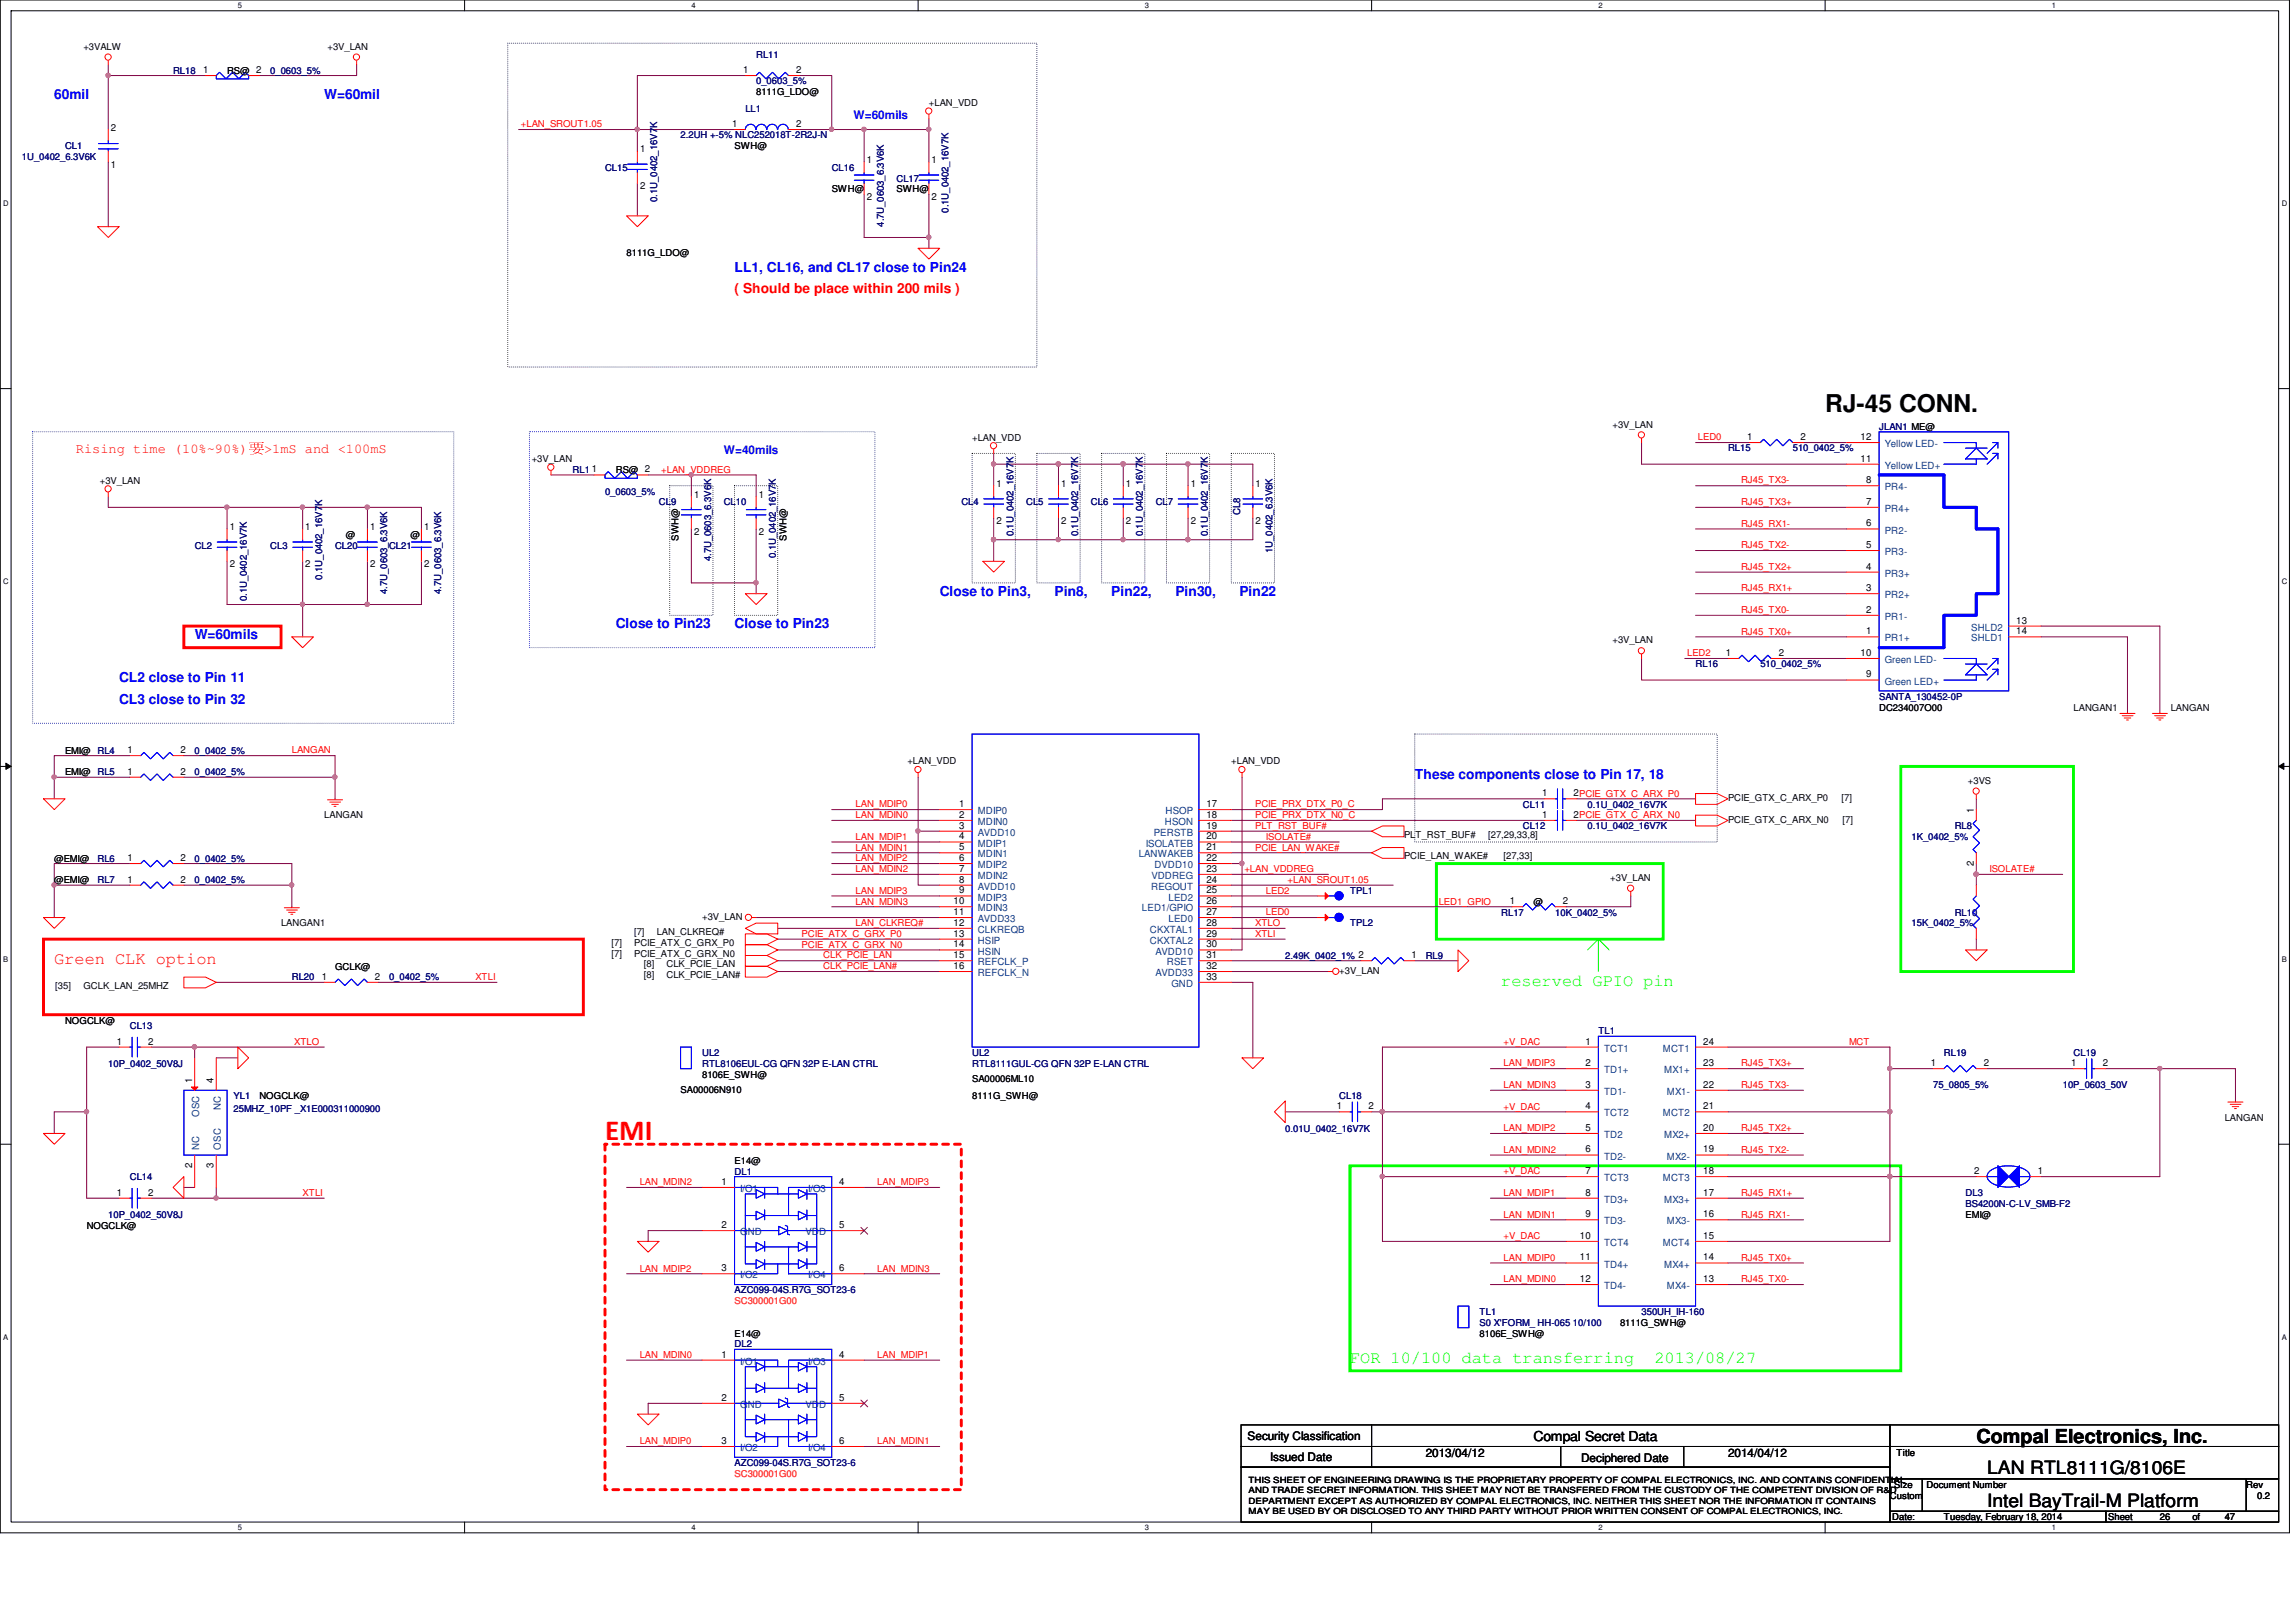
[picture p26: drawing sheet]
<svg xmlns="http://www.w3.org/2000/svg" width="297mm" height="210mm" viewBox="0 0 297 210" stroke-linecap="round" stroke-linejoin="round" font-family="sans-serif">
<defs><g id="words">
<text font-size="3.8" fill="#f00" x="78.3" y="147.5">EMI</text>
<text font-size="3.2" x="236.1" y="53.3">RJ-45 CONN.</text>
<text font-size="2.5" x="255.7" y="186.7">Compal Electronics, Inc.</text>
<g font-size="2.4">
<text x="257.1" y="190.8">LAN RTL8111G/8106E</text>
<text x="257.1" y="195">Intel BayTrail-M Platform</text>
</g>
<text font-size="2.2" fill="#f00" x="7" y="124.8">Green CLK option</text>
<g font-size="2.2" fill="#0f0">
<text x="194.2" y="127.6">reserved GPIO pin</text>
<text x="174.7" y="176.4">FOR 10/100 data transferring</text>
<text x="214" y="176.4">2013/08/27</text>
</g>
<g font-size="1.8" fill="#00f">
<text x="7" y="12.8">60mil</text>
<text x="41.9" y="12.8">W=60mil</text>
<text x="95" y="35.2">LL1, CL16, and CL17 close to Pin24</text>
<text x="121.6" y="77.1">Close to Pin3,</text>
<text x="136.4" y="77.1">Pin8,</text>
<text x="143.8" y="77.1">Pin22,</text>
<text x="152.1" y="77.1">Pin30,</text>
<text x="160.4" y="77.1">Pin22</text>
<text x="25.2" y="82.7">W=60mils</text>
<text x="79.7" y="81.3">Close to Pin23</text>
<text x="95" y="81.3">Close to Pin23</text>
<text x="15.4" y="88.3">CL2 close to Pin 11</text>
<text x="15.4" y="91.1">CL3 close to Pin 32</text>
<text x="183" y="100.8">These components close to Pin 17, 18</text>
</g>
<g font-size="1.8" fill="#f00">
<text x="95" y="38">( Should be place within 200 mils )</text>
<text x="9.8" y="58.7">Rising time (10%~90%)要&gt;1mS and &lt;100mS</text>
</g>
<text font-size="1.8" x="198.4" y="186.4">Compal Secret Data</text>
<g font-size="1.5" fill="#00f">
<text x="110.4" y="15.4">W=60mils</text>
<text x="93.6" y="58.7">W=40mils</text>
</g>
<g font-size="1.5">
<text x="161.4" y="186.4">Security Classification</text>
<text x="164.3" y="189">Issued Date</text>
<text x="184.4" y="188.6">2013/04/12</text>
<text x="204.6" y="189.1">Deciphered Date</text>
<text x="223.6" y="188.6">2014/04/12</text>
</g>
<g font-size="1.3">
<text x="26.3" y="9.4">1</text>
<text x="96.1" y="9.4">1</text>
<text x="103" y="9.4">2</text>
<text x="14.3" y="16.9">2</text>
<text x="94.7" y="16.4">1</text>
<text x="103" y="16.4">2</text>
<text x="14.3" y="21.7">1</text>
<text x="82.8" y="19.7">1</text>
<text x="112.1" y="21.1">1</text>
<text x="120.5" y="21.1">1</text>
<text x="82.8" y="24.5">2</text>
<text x="112.1" y="25.9">2</text>
<text x="120.5" y="25.9">2</text>
<text x="226.1" y="56.9">1</text>
<text x="232.9" y="56.9">2</text>
<text x="240.7" y="56.9">12</text>
<text x="240.7" y="59.7">11</text>
<text x="76.6" y="61.1">1</text>
<text x="89.8" y="64.4">1</text>
<text x="98.2" y="64.4">1</text>
<text x="128.9" y="63">1</text>
<text x="137.3" y="63">1</text>
<text x="145.7" y="63">1</text>
<text x="154" y="63">1</text>
<text x="162.4" y="63">1</text>
<text x="241.4" y="62.5">8</text>
<text x="241.4" y="65.3">7</text>
<text x="29.7" y="68.6">1</text>
<text x="39.5" y="68.6">1</text>
<text x="47.9" y="68.6">1</text>
<text x="54.9" y="68.6">1</text>
<text x="89.8" y="69.2">2</text>
<text x="98.2" y="69.2">2</text>
<text x="128.9" y="67.8">2</text>
<text x="137.3" y="67.8">2</text>
<text x="145.7" y="67.8">2</text>
<text x="154" y="67.8">2</text>
<text x="162.4" y="67.8">2</text>
<text x="241.4" y="68.1">6</text>
<text x="241.4" y="70.9">5</text>
<text x="29.7" y="73.4">2</text>
<text x="39.5" y="73.4">2</text>
<text x="47.9" y="73.4">2</text>
<text x="54.9" y="73.4">2</text>
<text x="241.4" y="73.7">4</text>
<text x="241.4" y="76.5">3</text>
<text x="241.4" y="79.3">2</text>
<text x="241.4" y="82.1">1</text>
<text x="260.9" y="80.7">13</text>
<text x="260.9" y="82.1">14</text>
<text x="223.3" y="84.9">1</text>
<text x="230.1" y="84.9">2</text>
<text x="240.7" y="84.9">10</text>
<text x="241.4" y="87.7">9</text>
<text x="16.5" y="97.5">1</text>
<text x="16.5" y="100.2">1</text>
<text x="23.4" y="97.5">2</text>
<text x="23.4" y="100.2">2</text>
<text x="124.1" y="104.4">1</text>
<text x="124.1" y="105.8">2</text>
<text x="124.1" y="107.2">3</text>
<text x="156.1" y="107.2">19</text>
<text x="156.1" y="105.8">18</text>
<text x="156.1" y="104.4">17</text>
<text x="199.5" y="103">1</text>
<text x="199.5" y="105.8">1</text>
<text x="203.6" y="103">2PCIE_GTX_C_ARX_P0</text>
<text x="203.6" y="105.8">2PCIE_GTX_C_ARX_N0</text>
<text x="255.4" y="105.2" transform="rotate(-90 255.4 105.2)">1</text>
<text x="16.5" y="111.4">1</text>
<text x="23.4" y="111.4">2</text>
<text x="124.1" y="108.6">4</text>
<text x="124.1" y="110">5</text>
<text x="124.1" y="111.4">6</text>
<text x="124.1" y="112.8">7</text>
<text x="156.1" y="108.6">20</text>
<text x="156.1" y="112.8">23</text>
<text x="156.1" y="111.4">22</text>
<text x="156.1" y="110">21</text>
<text x="255.4" y="112" transform="rotate(-90 255.4 112)">2</text>
<text x="16.5" y="114.2">1</text>
<text x="23.4" y="114.2">2</text>
<text x="123.4" y="117">10</text>
<text x="123.4" y="118.4">11</text>
<text x="123.4" y="119.8">12</text>
<text x="124.1" y="114.2">8</text>
<text x="124.1" y="115.6">9</text>
<text x="156.1" y="114.2">24</text>
<text x="156.1" y="117">26</text>
<text x="156.1" y="119.8">28</text>
<text x="156.1" y="115.6">25</text>
<text x="156.1" y="118.4">27</text>
<text x="195.3" y="117">1</text>
<text x="202.2" y="117">2</text>
<text x="123.4" y="121.2">13</text>
<text x="123.4" y="122.6">14</text>
<text x="123.4" y="124">15</text>
<text x="123.4" y="125.4">16</text>
<text x="156.1" y="121.2">29</text>
<text x="156.1" y="122.6">30</text>
<text x="156.1" y="125.4">32</text>
<text x="156.1" y="124">31</text>
<text x="182.6" y="124">1</text>
<text x="41.7" y="126.8">1</text>
<text x="48.5" y="126.8">2</text>
<text x="156.1" y="126.8">33</text>
<text x="15.1" y="135.2">1</text>
<text x="19.2" y="135.2">2</text>
<text x="205.1" y="135.2">1</text>
<text x="205.1" y="138">2</text>
<text x="220.3" y="135.2">24</text>
<text x="220.3" y="138">23</text>
<text x="249.8" y="138">1</text>
<text x="256.7" y="138">2</text>
<text x="268" y="138">1</text>
<text x="272" y="138">2</text>
<text x="24.8" y="140.1" transform="rotate(-90 24.8 140.1)">1</text>
<text x="27.6" y="140.1" transform="rotate(-90 27.6 140.1)">4</text>
<text x="173" y="143.6">1</text>
<text x="177" y="143.6">2</text>
<text x="205.1" y="140.8">3</text>
<text x="205.1" y="143.6">4</text>
<text x="220.3" y="143.6">21</text>
<text x="220.3" y="140.8">22</text>
<text x="205.1" y="146.3">5</text>
<text x="205.1" y="149.1">6</text>
<text x="220.3" y="149.1">19</text>
<text x="220.3" y="146.3">20</text>
<text x="15.1" y="154.7">1</text>
<text x="19.2" y="154.7">2</text>
<text x="24.8" y="151.1" transform="rotate(-90 24.8 151.1)">2</text>
<text x="27.6" y="151.1" transform="rotate(-90 27.6 151.1)">3</text>
<text x="93.3" y="153.3">1</text>
<text x="108.6" y="153.3">4</text>
<text x="205.1" y="151.9">7</text>
<text x="205.1" y="154.7">8</text>
<text x="220.3" y="151.9">18</text>
<text x="220.3" y="154.7">17</text>
<text x="255.4" y="151.9">2</text>
<text x="263.6" y="151.9">1</text>
<text x="93.3" y="158.9">2</text>
<text x="108.6" y="158.9">5</text>
<text x="204.4" y="160.3">10</text>
<text x="205.1" y="157.5">9</text>
<text x="220.3" y="160.3">15</text>
<text x="220.3" y="157.5">16</text>
<text x="93.3" y="164.5">3</text>
<text x="108.6" y="164.5">6</text>
<text x="204.4" y="163.1">11</text>
<text x="204.4" y="165.9">12</text>
<text x="220.3" y="165.9">13</text>
<text x="220.3" y="163.1">14</text>
<text x="93.3" y="175.7">1</text>
<text x="108.6" y="175.7">4</text>
<text x="93.3" y="181.3">2</text>
<text x="108.6" y="181.3">5</text>
<text x="93.3" y="186.9">3</text>
<text x="108.6" y="186.9">6</text>
</g>
<g font-size="1.3" fill="#004080">
<text x="243.8" y="57.9">Yellow LED-</text>
<text x="243.8" y="60.7">Yellow LED+</text>
<text x="243.8" y="63.5">PR4-</text>
<text x="243.8" y="66.3">PR4+</text>
<text x="243.8" y="69">PR2-</text>
<text x="243.8" y="71.8">PR3-</text>
<text x="243.8" y="74.6">PR3+</text>
<text x="243.8" y="77.4">PR2+</text>
<text x="243.8" y="80.2">PR1-</text>
<text x="243.8" y="83">PR1+</text>
<text x="255" y="81.6">SHLD2</text>
<text x="255" y="83">SHLD1</text>
<text x="243.8" y="85.8">Green LED-</text>
<text x="243.8" y="88.6">Green LED+</text>
<text x="126.5" y="105.4">MDIP0</text>
<text x="126.5" y="106.8">MDIN0</text>
<text x="150.7" y="106.8">HSON</text>
<text x="150.8" y="105.4">HSOP</text>
<text x="126.5" y="108.2">AVDD10</text>
<text x="126.5" y="109.6">MDIP1</text>
<text x="126.5" y="111">MDIN1</text>
<text x="126.5" y="112.4">MDIP2</text>
<text x="126.5" y="113.7">MDIN2</text>
<text x="147.3" y="111">LANWAKEB</text>
<text x="148.2" y="109.6">ISOLATEB</text>
<text x="149" y="113.7">VDDREG</text>
<text x="149.3" y="108.2">PERSTB</text>
<text x="149.3" y="112.4">DVDD10</text>
<text x="126.5" y="115.1">AVDD10</text>
<text x="126.5" y="116.5">MDIP3</text>
<text x="126.5" y="117.9">MDIN3</text>
<text x="126.5" y="119.3">AVDD33</text>
<text x="147.7" y="117.9">LED1/GPIO</text>
<text x="148.9" y="115.1">REGOUT</text>
<text x="151.2" y="116.5">LED2</text>
<text x="151.2" y="119.3">LED0</text>
<text x="126.5" y="120.7">CLKREQB</text>
<text x="126.5" y="122.1">HSIP</text>
<text x="126.5" y="123.5">HSIN</text>
<text x="126.5" y="124.9">REFCLK_P</text>
<text x="148.8" y="120.7">CKXTAL1</text>
<text x="148.8" y="122.1">CKXTAL2</text>
<text x="149.5" y="123.5">AVDD10</text>
<text x="151" y="124.9">RSET</text>
<text x="126.5" y="126.3">REFCLK_N</text>
<text x="149.5" y="126.3">AVDD33</text>
<text x="151.5" y="127.7">GND</text>
<text x="207.5" y="136.1">TCT1</text>
<text x="215.1" y="136.1">MCT1</text>
<text x="28.6" y="143.6" transform="rotate(-90 28.6 143.6)">NC</text>
<text x="207.5" y="141.7">TD1-</text>
<text x="207.5" y="138.9">TD1+</text>
<text x="215.3" y="138.9">MX1+</text>
<text x="215.6" y="141.7">MX1-</text>
<text x="25.8" y="148.8" transform="rotate(-90 25.8 148.8)">NC</text>
<text x="25.8" y="144.5" transform="rotate(-90 25.8 144.5)">OSC</text>
<text x="28.6" y="148.8" transform="rotate(-90 28.6 148.8)">OSC</text>
<text x="207.5" y="144.5">TCT2</text>
<text x="207.5" y="147.3">TD2</text>
<text x="215.1" y="144.5">MCT2</text>
<text x="215.3" y="147.3">MX2+</text>
<text x="95.8" y="154.3">I/O1</text>
<text x="104.6" y="154.3">I/O3</text>
<text x="207.5" y="150.1">TD2-</text>
<text x="207.5" y="152.9">TCT3</text>
<text x="207.5" y="155.7">TD3+</text>
<text x="215.1" y="152.9">MCT3</text>
<text x="215.3" y="155.7">MX3+</text>
<text x="215.6" y="150.1">MX2-</text>
<text x="95.8" y="159.9">GND</text>
<text x="104.2" y="159.9">VDD</text>
<text x="207.5" y="158.5">TD3-</text>
<text x="207.5" y="161.2">TCT4</text>
<text x="215.1" y="161.2">MCT4</text>
<text x="215.6" y="158.5">MX3-</text>
<text x="95.8" y="165.4">I/O2</text>
<text x="104.6" y="165.4">I/O4</text>
<text x="207.5" y="164">TD4+</text>
<text x="207.5" y="166.8">TD4-</text>
<text x="215.3" y="164">MX4+</text>
<text x="215.6" y="166.8">MX4-</text>
<text x="95.8" y="176.6">I/O1</text>
<text x="104.6" y="176.6">I/O3</text>
<text x="95.8" y="182.2">GND</text>
<text x="104.2" y="182.2">VDD</text>
<text x="95.8" y="187.8">I/O2</text>
<text x="104.6" y="187.8">I/O4</text>
</g>
<g font-size="1.2">
<text x="10.8" y="6.4">+3VALW</text>
<text x="29.4" y="9.5">RS@ 2</text>
<text x="42.4" y="6.4">+3V_LAN</text>
<text x="97.8" y="12.3">8111G_LDO@</text>
<text x="120.2" y="13.7">+LAN_VDD</text>
<text x="95" y="19.3">SWH@</text>
<text x="107.6" y="24.9">SWH@</text>
<text x="116" y="24.9">SWH@</text>
<text x="81.1" y="33.1">8111G_LDO@</text>
<text x="68.8" y="59.8">+3V_LAN</text>
<text x="125.8" y="57">+LAN_VDD</text>
<text x="208.6" y="55.3">+3V_LAN</text>
<text x="12.9" y="62.6">+3V_LAN</text>
<text x="79.7" y="61.2">RS@ 2</text>
<text x="44.7" y="69.6">@</text>
<text x="53.1" y="69.6">@</text>
<text x="87.8" y="70" transform="rotate(-90 87.8 70)">SWH@</text>
<text x="101.8" y="70" transform="rotate(-90 101.8 70)">SWH@</text>
<text x="208.6" y="83.3">+3V_LAN</text>
<text x="243.1" y="91.9">DC234007O00</text>
<text x="268.3" y="91.9">LANGAN1</text>
<text x="280.8" y="91.9">LANGAN</text>
<text x="8.4" y="97.5">EMI@</text>
<text x="8.4" y="100.3">EMI@</text>
<text x="117.4" y="98.9">+LAN_VDD</text>
<text x="159.3" y="98.9">+LAN_VDD</text>
<text x="254.6" y="101.4">+3VS</text>
<text x="41.9" y="105.9">LANGAN</text>
<text x="223.6" y="103.7">PCIE_GTX_C_ARX_P0</text>
<text x="223.6" y="106.5">PCIE_GTX_C_ARX_N0</text>
<text x="238.2" y="103.7">[7]</text>
<text x="238.4" y="106.5">[7]</text>
<text x="7" y="111.5">@EMI@</text>
<text x="181.6" y="108.4">PLT_RST_BUF#</text>
<text x="181.6" y="111.2">PCIE_LAN_WAKE#</text>
<text x="192.5" y="108.4">[27,29,33,8]</text>
<text x="194.5" y="111.2">[27,33]</text>
<text x="7" y="114.3">@EMI@</text>
<text x="36.4" y="119.9">LANGAN1</text>
<text x="90.8" y="119">+3V_LAN</text>
<text x="198.4" y="117.1">@</text>
<text x="208.3" y="114">+3V_LAN</text>
<text x="43.3" y="125.5">GCLK@</text>
<text x="79.1" y="122.4">[7]</text>
<text x="79.1" y="123.8">[7]</text>
<text x="82" y="122.4">PCIE_ATX_C_GRX_P0</text>
<text x="82" y="123.8">PCIE_ATX_C_GRX_N0</text>
<text x="82" y="121">[7]</text>
<text x="83.3" y="125.2">[8]</text>
<text x="85" y="121">LAN_CLKREQ#</text>
<text x="86.2" y="125.2">CLK_PCIE_LAN</text>
<text x="7.2" y="128">[35]</text>
<text x="10.8" y="128">GCLK_LAN_25MHZ</text>
<text x="83.3" y="126.6">[8]</text>
<text x="86.2" y="126.6">CLK_PCIE_LAN#</text>
<text x="173.3" y="126">+3V_LAN</text>
<text x="8.4" y="132.5">NOGCLK@</text>
<text x="33.6" y="142.2">NOGCLK@</text>
<text x="88" y="141.4">SA00006N910</text>
<text x="90.8" y="139.4">8106E_SWH@</text>
<text x="125.8" y="142.2">8111G_SWH@</text>
<text x="125.8" y="140">SA00006ML10</text>
<text x="287.8" y="145">LANGAN</text>
<text x="95" y="150.6">E14@</text>
<text x="11.2" y="159">NOGCLK@</text>
<text x="254.3" y="157.6">EMI@</text>
<text x="95" y="173">E14@</text>
<text x="191.4" y="173">8106E_SWH@</text>
<text x="209.6" y="171.6">8111G_SWH@</text>
<text x="245.4" y="188.5">Title</text>
<text x="244.5" y="193.9">Custom</text>
<text x="244.8" y="196.7">Date:</text>
<text x="245.1" y="192.5">Size</text>
<text x="249.3" y="192.5">Document Number</text>
<text x="251.5" y="196.7">Tuesday, February 18, 2014</text>
<text x="272.7" y="196.7">Sheet</text>
<text x="279.4" y="196.7">26</text>
<text x="283.6" y="196.7">of</text>
<text x="287.8" y="196.7">47</text>
<text x="290.6" y="192.5">Rev</text>
<text x="292" y="193.9">0.2</text>
</g>
<g font-size="1.2" fill="#000080">
<text x="22.4" y="9.5">RL18</text>
<text x="35" y="9.5">0_0603_5%</text>
<text x="97.8" y="7.5">RL11</text>
<text x="97.8" y="10.9">0_0603_5%</text>
<text x="88.1" y="17.9">2.2UH +-5% NLC252018T-2R2J-N</text>
<text x="96.4" y="14.4">LL1</text>
<text x="2.8" y="20.7">1U_0402_6.3V6K</text>
<text x="8.4" y="19.3">CL1</text>
<text x="78.3" y="22.1">CL15</text>
<text x="107.6" y="22.1">CL16</text>
<text x="116" y="23.5">CL17</text>
<text x="85" y="26.1" transform="rotate(-90 85 26.1)">0.1U_0402_16V7K</text>
<text x="114.3" y="29.3" transform="rotate(-90 114.3 29.3)">4.7U_0603_6.3V6K</text>
<text x="122.7" y="27.5" transform="rotate(-90 122.7 27.5)">0.1U_0402_16V7K</text>
<text x="223.6" y="58.4">RL15</text>
<text x="231.9" y="58.4">510_0402_5%</text>
<text x="243.1" y="55.6">JLAN1 ME@</text>
<text x="74.1" y="61.2">RL1</text>
<text x="78.3" y="64">0_0603_5%</text>
<text x="85.3" y="65.4">CL9</text>
<text x="93.6" y="65.4">CL10</text>
<text x="124.4" y="65.4">CL4</text>
<text x="132.8" y="65.4">CL5</text>
<text x="141.1" y="65.4">CL6</text>
<text x="149.5" y="65.4">CL7</text>
<text x="25.2" y="71">CL2</text>
<text x="35" y="71">CL3</text>
<text x="43.3" y="71">CL20</text>
<text x="50.3" y="71">CL21</text>
<text x="131.1" y="69.4" transform="rotate(-90 131.1 69.4)">0.1U_0402_16V7K</text>
<text x="139.5" y="69.4" transform="rotate(-90 139.5 69.4)">0.1U_0402_16V7K</text>
<text x="147.9" y="69.4" transform="rotate(-90 147.9 69.4)">0.1U_0402_16V7K</text>
<text x="156.2" y="69.4" transform="rotate(-90 156.2 69.4)">0.1U_0402_16V7K</text>
<text x="160.4" y="66.6" transform="rotate(-90 160.4 66.6)">CL8</text>
<text x="164.6" y="71.5" transform="rotate(-90 164.6 71.5)">1U_0402_6.3V6K</text>
<text x="31.9" y="77.8" transform="rotate(-90 31.9 77.8)">0.1U_0402_16V7K</text>
<text x="41.7" y="75" transform="rotate(-90 41.7 75)">0.1U_0402_16V7K</text>
<text x="50.1" y="76.8" transform="rotate(-90 50.1 76.8)">4.7U_0603_6.3V6K</text>
<text x="57.1" y="76.8" transform="rotate(-90 57.1 76.8)">4.7U_0603_6.3V6K</text>
<text x="92" y="72.6" transform="rotate(-90 92 72.6)">4.7U_0603_6.3V6K</text>
<text x="100.4" y="72.2" transform="rotate(-90 100.4 72.2)">0.1U_0402_16V7K</text>
<text x="219.4" y="86.4">RL16</text>
<text x="227.7" y="86.4">510_0402_5%</text>
<text x="243.1" y="90.6">SANTA_130452-0P</text>
<text x="12.6" y="97.5">RL4</text>
<text x="12.6" y="100.3">RL5</text>
<text x="25.2" y="97.5">0_0402_5%</text>
<text x="25.2" y="100.3">0_0402_5%</text>
<text x="197" y="104.5">CL11</text>
<text x="197" y="107.3">CL12</text>
<text x="205.4" y="104.5">0.1U_0402_16V7K</text>
<text x="205.4" y="107.3">0.1U_0402_16V7K</text>
<text x="252.9" y="107.3">RL8</text>
<text x="12.6" y="111.5">RL6</text>
<text x="25.2" y="111.5">0_0402_5%</text>
<text x="247.3" y="108.7">1K_0402_5%</text>
<text x="12.6" y="114.3">RL7</text>
<text x="25.2" y="114.3">0_0402_5%</text>
<text x="174.7" y="119.9">TPL2</text>
<text x="174.7" y="115.7">TPL1</text>
<text x="194.2" y="118.5">RL17</text>
<text x="201.2" y="118.5">10K_0402_5%</text>
<text x="247.3" y="119.9">15K_0402_5%</text>
<text x="252.9" y="118.5">RL10</text>
<text x="166.3" y="124.1">2.49K_0402_1% 2</text>
<text x="184.4" y="124.1">RL9</text>
<text x="37.8" y="126.9">RL20</text>
<text x="50.3" y="126.9">0_0402_5%</text>
<text x="16.8" y="133.2">CL13</text>
<text x="90.8" y="136.7">UL2</text>
<text x="125.8" y="136.7">UL2</text>
<text x="206.8" y="133.9">TL1</text>
<text x="251.5" y="136.7">RL19</text>
<text x="268.3" y="136.7">CL19</text>
<text x="14" y="138">10P_0402_50V8J</text>
<text x="30.2" y="142.2">YL1</text>
<text x="30.2" y="143.9">25MHZ_10PF _X1E000311000900</text>
<text x="90.8" y="138">RTL8106EUL-CG QFN 32P E-LAN CTRL</text>
<text x="125.8" y="138">RTL8111GUL-CG QFN 32P E-LAN CTRL</text>
<text x="173.3" y="142.2">CL18</text>
<text x="250.1" y="140.8">75_0805_5%</text>
<text x="266.9" y="140.8">10P_0603_50V</text>
<text x="166.3" y="146.4">0.01U_0402_16V7K</text>
<text x="16.8" y="152.7">CL14</text>
<text x="95" y="152">DL1</text>
<text x="254.3" y="154.8">DL3</text>
<text x="14" y="157.6">10P_0402_50V8J</text>
<text x="254.3" y="156.2">BS4200N-C-LV_SMB-F2</text>
<text x="95" y="167.4">AZC099-04S.R7G_SOT23-6</text>
<text x="191.4" y="170.2">TL1</text>
<text x="191.4" y="171.6">S0 X'FORM_ HH-065 10/100</text>
<text x="212.4" y="170.2">350UH_IH-160</text>
<text x="95" y="174.4">DL2</text>
<text x="95" y="189.7">AZC099-04S.R7G_SOT23-6</text>
</g>
<g font-size="1.2" fill="#f00">
<text x="67.4" y="16.5">+LAN_SROUT1.05</text>
<text x="219.7" y="57">LED0</text>
<text x="85.6" y="61.2">+LAN_VDDREG</text>
<text x="225.3" y="65.4">RJ45_TX3+</text>
<text x="225.3" y="62.6">RJ45_TX3-</text>
<text x="225.3" y="71">RJ45_TX2-</text>
<text x="225.3" y="68.2">RJ45_RX1-</text>
<text x="225.3" y="76.5">RJ45_RX1+</text>
<text x="225.3" y="73.7">RJ45_TX2+</text>
<text x="225.3" y="82.1">RJ45_TX0+</text>
<text x="225.3" y="79.3">RJ45_TX0-</text>
<text x="218.3" y="84.9">LED2</text>
<text x="37.8" y="97.5">LANGAN</text>
<text x="110.7" y="104.5">LAN_MDIP0</text>
<text x="110.7" y="105.9">LAN_MDIN0</text>
<text x="162.4" y="105.9">PCIE_PRX_DTX_N0_C</text>
<text x="162.4" y="104.5">PCIE_PRX_DTX_P0_C</text>
<text x="162.4" y="107.3">PLT_RST_BUF#</text>
<text x="110.7" y="108.7">LAN_MDIP1</text>
<text x="110.7" y="110.1">LAN_MDIN1</text>
<text x="110.7" y="111.5">LAN_MDIP2</text>
<text x="110.7" y="112.9">LAN_MDIN2</text>
<text x="161" y="112.9">+LAN_VDDREG</text>
<text x="162.4" y="110.1">PCIE_LAN_WAKE#</text>
<text x="163.8" y="108.7">ISOLATE#</text>
<text x="257.4" y="112.9">ISOLATE#</text>
<text x="110.7" y="115.7">LAN_MDIP3</text>
<text x="110.7" y="117.1">LAN_MDIN3</text>
<text x="110.7" y="119.8">LAN_CLKREQ#</text>
<text x="162.4" y="119.8">XTLO</text>
<text x="163.8" y="115.7">LED2</text>
<text x="163.8" y="118.4">LED0</text>
<text x="166.6" y="114.3">+LAN_SROUT1.05</text>
<text x="186.1" y="117.1">LED1_GPIO</text>
<text x="103.7" y="122.6">PCIE_ATX_C_GRX_N0</text>
<text x="103.7" y="121.2">PCIE_ATX_C_GRX_P0</text>
<text x="106.5" y="124">CLK_PCIE_LAN</text>
<text x="106.5" y="125.4">CLK_PCIE_LAN#</text>
<text x="162.4" y="121.2">XTLI</text>
<text x="61.5" y="126.8">XTLI</text>
<text x="38.1" y="135.2">XTLO</text>
<text x="194.5" y="135.2">+V_DAC</text>
<text x="239.2" y="135.2">MCT</text>
<text x="194.5" y="143.6">+V_DAC</text>
<text x="194.5" y="140.8">LAN_MDIN3</text>
<text x="194.5" y="138">LAN_MDIP3</text>
<text x="225.3" y="140.8">RJ45_TX3-</text>
<text x="225.3" y="138">RJ45_TX3+</text>
<text x="194.5" y="149.2">LAN_MDIN2</text>
<text x="194.5" y="146.4">LAN_MDIP2</text>
<text x="225.3" y="149.2">RJ45_TX2-</text>
<text x="225.3" y="146.4">RJ45_TX2+</text>
<text x="39.2" y="154.8">XTLI</text>
<text x="82.8" y="153.4">LAN_MDIN2</text>
<text x="113.5" y="153.4">LAN_MDIP3</text>
<text x="194.5" y="152">+V_DAC</text>
<text x="194.5" y="154.8">LAN_MDIP1</text>
<text x="225.3" y="154.8">RJ45_RX1+</text>
<text x="194.5" y="160.4">+V_DAC</text>
<text x="194.5" y="157.6">LAN_MDIN1</text>
<text x="225.3" y="157.6">RJ45_RX1-</text>
<text x="82.8" y="164.5">LAN_MDIP2</text>
<text x="113.5" y="164.5">LAN_MDIN3</text>
<text x="194.5" y="165.9">LAN_MDIN0</text>
<text x="194.5" y="163.2">LAN_MDIP0</text>
<text x="225.3" y="165.9">RJ45_TX0-</text>
<text x="225.3" y="163.2">RJ45_TX0+</text>
<text x="82.8" y="175.7">LAN_MDIN0</text>
<text x="113.5" y="175.7">LAN_MDIP1</text>
<text x="82.8" y="186.9">LAN_MDIP0</text>
<text x="113.5" y="186.9">LAN_MDIN1</text>
</g>
<g font-size="1.2" fill="#ff8000">
<text x="95" y="168.8">SC300001G00</text>
<text x="95" y="191.1">SC300001G00</text>
</g>
<g font-size="1.1">
<text x="161.5" y="191.9">THIS SHEET OF ENGINEERING DRAWING IS THE PROPRIETARY PROPERTY OF COMPAL ELECTRONICS, INC. AND CONTAINS CONFIDENTIAL</text>
<text x="161.5" y="193.3">AND TRADE SECRET INFORMATION. THIS SHEET MAY NOT BE TRANSFERED FROM THE CUSTODY OF THE COMPETENT DIVISION OF R&amp;D</text>
<text x="161.5" y="194.6">DEPARTMENT EXCEPT AS AUTHORIZED BY COMPAL ELECTRONICS, INC. NEITHER THIS SHEET NOR THE INFORMATION IT CONTAINS</text>
<text x="161.5" y="196">MAY BE USED BY OR DISCLOSED TO ANY THIRD PARTY WITHOUT PRIOR WRITTEN CONSENT OF COMPAL ELECTRONICS, INC.</text>
</g>
<g font-size="1">
<text x="30.8" y="1.1">5</text>
<text x="89.4" y="1.1">4</text>
<text x="148.1" y="1.1">3</text>
<text x="206.8" y="1.1">2</text>
<text x="265.5" y="1.1">1</text>
<text x=".4" y="26.7">D</text>
<text x="295.2" y="26.7">D</text>
<text x=".4" y="75.6">C</text>
<text x="295.2" y="75.6">C</text>
<text x=".4" y="124.5">B</text>
<text x="295.2" y="124.5">B</text>
<text x=".4" y="173.4">A</text>
<text x="295.2" y="173.4">A</text>
<text x="30.8" y="198">5</text>
<text x="89.4" y="198">4</text>
<text x="148.1" y="198">3</text>
<text x="206.8" y="198">2</text>
<text x="265.5" y="198">1</text>
</g>
</g></defs>
<path d="M0 0h296.2v198.4h-296.2zM1.4 1.4h293.4v195.6h-293.4z" fill="none" stroke="#000" stroke-width=".13"/>
<g fill="#fff">
<path d="M30.8 .2h.5v1.1h-.5z"/>
<path d="M30.8 197.1h.5v1.1h-.5z"/>
</g>
<path d="M60.1 0v1.4M60.1 197v1.4" fill="none" stroke="#000" stroke-width=".13"/>
<g fill="#fff">
<path d="M89.4 .2h.6v1.1h-.6z"/>
<path d="M89.4 197.1h.6v1.1h-.6z"/>
</g>
<path d="M118.8 0v1.4M118.8 197v1.4" fill="none" stroke="#000" stroke-width=".13"/>
<g fill="#fff">
<path d="M148.1 .2h.6v1.1h-.6z"/>
<path d="M148.1 197.1h.6v1.1h-.6z"/>
</g>
<path d="M177.5 0v1.4M177.5 197v1.4" fill="none" stroke="#000" stroke-width=".13"/>
<g fill="#fff">
<path d="M206.8 .2h.5v1.1h-.5z"/>
<path d="M206.8 197.1h.5v1.1h-.5z"/>
</g>
<path d="M236.1 0v1.4M236.1 197v1.4" fill="none" stroke="#000" stroke-width=".13"/>
<g fill="#fff">
<path d="M265.5 .2h.5v1.1h-.5z"/>
<path d="M265.5 197.1h.5v1.1h-.5z"/>
<path d="M.4 25.8h.7v1.1h-.7z"/>
<path d="M295.2 25.8h.7v1.1h-.7z"/>
<path d="M.4 74.7h.7v1.1h-.7z"/>
<path d="M295.2 74.7h.7v1.1h-.7z"/>
</g>
<path d="M0 50.3h1.4M294.8 50.3h1.4" fill="none" stroke="#000" stroke-width=".13"/>
<g fill="#fff">
<path d="M.4 123.6h.7v1.1h-.7z"/>
<path d="M295.2 123.6h.6v1.1h-.6z"/>
</g>
<path d="M0 99.2h1.4M.8 98.8l.6 .4-.6 .4zM294.8 99.2l.7-.4v.8zM294.8 99.2h1.4" fill="none" stroke="#000" stroke-width=".13"/>
<path d="M.8 98.8l.6 .4-.6 .4zM294.8 99.2l.7-.4v.8z" fill="#000"/>
<g fill="#fff">
<path d="M.4 172.5h.7v1.1h-.7z"/>
<path d="M295.2 172.5h.6v1.1h-.6z"/>
</g>
<path d="M0 148.1h1.4M294.8 148.1h1.4" fill="none" stroke="#000" stroke-width=".13"/>
<path d="M23.8 81h12.6v2.8h-12.6zM5.6 121.5h69.9v9.8h-69.9z" fill="none" stroke="#f00" stroke-width=".38"/>
<path d="M65.7 5.6h68.4v41.9h-68.4zM125.8 58.7h5.6v16.7h-5.6zM134.1 58.7h5.6v16.7h-5.6zM142.5 58.7h5.6v16.7h-5.6zM150.9 58.7h5.6v16.7h-5.6zM159.3 58.7h5.6v16.7h-5.6zM86.6 62.9h5.6v16.7h-5.6zM95 62.9h5.6v16.7h-5.6zM183 95h39.2v14h-39.2z" fill="none" stroke="#000" stroke-width=".13" stroke-dasharray="0 .3"/>
<path d="M68.5 55.9h44.7v27.9h-44.7z" fill="none" stroke="#00f" stroke-width=".13" stroke-dasharray="0 .3"/>
<path d="M4.2 55.9h54.5v37.7h-54.5z" fill="none" stroke="#0000a0" stroke-width=".13" stroke-dasharray="0 .3"/>
<path d="M245.9 99.2h22.4v26.5h-22.4zM185.8 111.8h29.4v9.7h-29.4zM174.7 150.9h71.2v26.5h-71.2z" fill="none" stroke="#0f0" stroke-width=".38"/>
<path d="M206.8 121.5l-1.4 1.4M206.8 121.5v4.2M206.8 121.5l1.4 1.4" fill="none" stroke="#0f0" stroke-width=".13"/>
<path d="M78.3 148.1h46.1v44.7h-46.1z" fill="none" stroke="#f00" stroke-width=".38" stroke-dasharray=".8 .8"/>
<path d="M14 9.8v7M14 21v8.3" fill="none" stroke="#800040" stroke-width=".13"/>
<circle cx="14" cy="9.8" r=".29" fill="#f0f"/>
<circle cx="14" cy="9.8" r=".29" fill="none" stroke="#f0f" stroke-width=".13"/>
<path d="M14 8.4v1.4h12.6M33.6 9.8h12.5M29.4 78.2h9.8" fill="none" stroke="#800040" stroke-width=".13"/>
<circle cx="39.1" cy="78.2" r=".29" fill="#f0f"/>
<circle cx="39.1" cy="78.2" r=".29" fill="none" stroke="#f0f" stroke-width=".13"/>
<path d="M39.2 78.2v4.2M107.6 104.8h14M107.6 106.2h14M107.6 109h14M107.6 110.4h14M107.6 111.8h14M107.6 113.2h14M107.6 115.9h14M107.6 117.3h14M25.2 135.5v1.4" fill="none" stroke="#800040" stroke-width=".13"/>
<circle cx="25.2" cy="135.5" r=".29" fill="#f0f"/>
<circle cx="25.2" cy="135.5" r=".29" fill="none" stroke="#f0f" stroke-width=".13"/>
<path d="M118.8 100.6v7h2.8" fill="none" stroke="#800040" stroke-width=".13"/>
<circle cx="118.7" cy="107.5" r=".29" fill="#f0f"/>
<circle cx="118.7" cy="107.5" r=".29" fill="none" stroke="#f0f" stroke-width=".13"/>
<path d="M118.8 107.6v6.9h2.8M25.2 135.5h16.7" fill="none" stroke="#800040" stroke-width=".13"/>
<circle cx="25.2" cy="135.5" r=".29" fill="#f0f"/>
<circle cx="25.2" cy="135.5" r=".29" fill="none" stroke="#f0f" stroke-width=".13"/>
<path d="M100.6 120.1h21M100.6 122.9h21M100.6 121.5h21M28 155.1h13.9" fill="none" stroke="#800040" stroke-width=".13"/>
<circle cx="27.9" cy="155" r=".29" fill="#f0f"/>
<circle cx="27.9" cy="155" r=".29" fill="none" stroke="#f0f" stroke-width=".13"/>
<path d="M11.2 135.5h4.2M11.2 143.9v11.2" fill="none" stroke="#800040" stroke-width=".13"/>
<circle cx="11.2" cy="143.9" r=".29" fill="#f0f"/>
<circle cx="11.2" cy="143.9" r=".29" fill="none" stroke="#f0f" stroke-width=".13"/>
<path d="M153.7 60.1h8.4M159.3 106.2h40.5M159.3 104.8h19.5M178.8 103.4h21M204 103.4h15.4M204 106.2h15.4M100.6 124.3h21M100.6 125.7h21M11.2 155.1h4.2M11.2 143.9h-4.2v2.8" fill="none" stroke="#800040" stroke-width=".13"/>
<circle cx="153.7" cy="60" r=".29" fill="#f0f"/>
<circle cx="153.7" cy="60" r=".29" fill="none" stroke="#f0f" stroke-width=".13"/>
<path d="M128.6 67.1v2.7M153.7 69.8h8.4M159.3 107.6h18.2" fill="none" stroke="#800040" stroke-width=".13"/>
<circle cx="153.7" cy="69.8" r=".29" fill="#f0f"/>
<circle cx="153.7" cy="69.8" r=".29" fill="none" stroke="#f0f" stroke-width=".13"/>
<path d="M145.3 69.8h8.4M16.8 97.8h-9.8v2.8h9.8M23.8 97.8h19.5M7 111.8h9.8M23.8 100.6h19.5M97.8 118.7h23.8M159.3 113.2h12.6M159.3 110.4h18.2M178.8 103.4v1.4M159.3 120.1h7M159.3 121.5h7" fill="none" stroke="#800040" stroke-width=".13"/>
<circle cx="43.3" cy="100.6" r=".29" fill="#f0f"/>
<circle cx="43.3" cy="100.6" r=".29" fill="none" stroke="#f0f" stroke-width=".13"/>
<path d="M7 114.5h9.8" fill="none" stroke="#800040" stroke-width=".13"/>
<circle cx="7" cy="114.5" r=".29" fill="#f0f"/>
<circle cx="7" cy="114.5" r=".29" fill="none" stroke="#f0f" stroke-width=".13"/>
<path d="M43.3 97.8v2.8M23.8 111.8h14M23.8 114.5h14" fill="none" stroke="#800040" stroke-width=".13"/>
<circle cx="37.7" cy="114.5" r=".29" fill="#f0f"/>
<circle cx="37.7" cy="114.5" r=".29" fill="none" stroke="#f0f" stroke-width=".13"/>
<path d="M37.8 111.8v5.5M159.3 111.8h1.4M160.7 100.6v11.2M160.7 111.8v11.1h-1.4" fill="none" stroke="#800040" stroke-width=".13"/>
<circle cx="160.7" cy="111.7" r=".29" fill="#f0f"/>
<circle cx="160.7" cy="111.7" r=".29" fill="none" stroke="#f0f" stroke-width=".13"/>
<path d="M128.6 69.8h8.3M159.3 127.1h2.8v9.8M159.3 125.7h12.6M159.3 124.3h16.8M183 124.3h5.6" fill="none" stroke="#800040" stroke-width=".13"/>
<circle cx="128.5" cy="69.8" r=".29" fill="#f0f"/>
<circle cx="128.5" cy="69.8" r=".29" fill="none" stroke="#f0f" stroke-width=".13"/>
<path d="M89.4 68.5v6.9M97.8 68.5v8.3M97.8 61.5v2.8" fill="none" stroke="#800040" stroke-width=".13"/>
<circle cx="97.8" cy="75.4" r=".29" fill="#f0f"/>
<circle cx="97.8" cy="75.4" r=".29" fill="none" stroke="#f0f" stroke-width=".13"/>
<path d="M89.4 75.4h8.4M136.9 60.1h8.4" fill="none" stroke="#800040" stroke-width=".13"/>
<circle cx="145.3" cy="60" r=".29" fill="#f0f"/>
<circle cx="145.3" cy="60" r=".29" fill="none" stroke="#f0f" stroke-width=".13"/>
<circle cx="136.9" cy="60" r=".29" fill="#f0f"/>
<circle cx="136.9" cy="60" r=".29" fill="none" stroke="#f0f" stroke-width=".13"/>
<path d="M136.9 69.8h8.4" fill="none" stroke="#800040" stroke-width=".13"/>
<circle cx="145.3" cy="69.8" r=".29" fill="#f0f"/>
<circle cx="145.3" cy="69.8" r=".29" fill="none" stroke="#f0f" stroke-width=".13"/>
<circle cx="136.9" cy="69.8" r=".29" fill="#f0f"/>
<circle cx="136.9" cy="69.8" r=".29" fill="none" stroke="#f0f" stroke-width=".13"/>
<path d="M29.4 65.7v2.8M39.2 65.7v2.8M136.9 60.1h-8.3v2.8M219.4 79.6h19.5M219.4 76.8h19.5M219.4 74h19.5M219.4 71.2h19.5M219.4 68.5h19.5M219.4 65.7h19.5M219.4 82.4h19.5M159.3 109h14" fill="none" stroke="#800040" stroke-width=".13"/>
<circle cx="136.9" cy="60" r=".29" fill="#f0f"/>
<circle cx="136.9" cy="60" r=".29" fill="none" stroke="#f0f" stroke-width=".13"/>
<circle cx="128.5" cy="60" r=".29" fill="#f0f"/>
<circle cx="128.5" cy="60" r=".29" fill="none" stroke="#f0f" stroke-width=".13"/>
<path d="M128.6 69.8v2.8M162.1 60.1v2.8M162.1 67.1v2.7M219.4 62.9h19.5" fill="none" stroke="#800040" stroke-width=".13"/>
<circle cx="128.5" cy="69.8" r=".29" fill="#f0f"/>
<circle cx="128.5" cy="69.8" r=".29" fill="none" stroke="#f0f" stroke-width=".13"/>
<path d="M153.7 60.1v2.8M153.7 67.1v2.7" fill="none" stroke="#800040" stroke-width=".13"/>
<circle cx="153.7" cy="69.8" r=".29" fill="#f0f"/>
<circle cx="153.7" cy="69.8" r=".29" fill="none" stroke="#f0f" stroke-width=".13"/>
<path d="M128.6 58.7v1.4M29.4 72.6v5.6M136.9 60.1v2.8M136.9 67.1v2.7M145.3 67.1v2.7M153.7 60.1h-8.4v2.8M264.1 81h15.3M275.2 82.4v9.8M159.3 114.5h20.9" fill="none" stroke="#800040" stroke-width=".13"/>
<circle cx="145.3" cy="60" r=".29" fill="#f0f"/>
<circle cx="145.3" cy="60" r=".29" fill="none" stroke="#f0f" stroke-width=".13"/>
<path d="M107.6 16.8h4.2v4.2M120.2 16.8v4.2M111.8 25.1v5.6M120.2 30.7v1.4M11.2 135.5v8.4M19.6 135.5h5.6" fill="none" stroke="#800040" stroke-width=".13"/>
<circle cx="120.1" cy="30.7" r=".29" fill="#f0f"/>
<circle cx="120.1" cy="30.7" r=".29" fill="none" stroke="#f0f" stroke-width=".13"/>
<path d="M111.8 16.8h8.4" fill="none" stroke="#800040" stroke-width=".13"/>
<circle cx="120.1" cy="16.7" r=".29" fill="#f0f"/>
<circle cx="120.1" cy="16.7" r=".29" fill="none" stroke="#f0f" stroke-width=".13"/>
<circle cx="111.8" cy="16.7" r=".29" fill="#f0f"/>
<circle cx="111.8" cy="16.7" r=".29" fill="none" stroke="#f0f" stroke-width=".13"/>
<path d="M95 16.8h-12.5v2.8M120.2 15.4v1.4M120.2 25.1v5.6h-8.4" fill="none" stroke="#800040" stroke-width=".13"/>
<circle cx="82.4" cy="16.7" r=".29" fill="#f0f"/>
<circle cx="82.4" cy="16.7" r=".29" fill="none" stroke="#f0f" stroke-width=".13"/>
<path d="M82.5 9.8h13.9M103.4 9.8h4.2v7" fill="none" stroke="#800040" stroke-width=".13"/>
<circle cx="107.6" cy="16.7" r=".29" fill="#f0f"/>
<circle cx="107.6" cy="16.7" r=".29" fill="none" stroke="#f0f" stroke-width=".13"/>
<path d="M82.5 9.8v7h-15.4M103.4 16.8h4.2M29.4 65.7h9.8M159.3 115.9h11.2M159.3 118.7h11.2M159.3 117.3h36.3M28 136.9h2.8M23.8 153.7h1.4" fill="none" stroke="#800040" stroke-width=".13"/>
<circle cx="39.1" cy="65.6" r=".29" fill="#f0f"/>
<circle cx="39.1" cy="65.6" r=".29" fill="none" stroke="#f0f" stroke-width=".13"/>
<path d="M14 64.3v1.4M255.7 103.4v1.4M255.7 111.8v1.4M255.7 121.5v1.4" fill="none" stroke="#800040" stroke-width=".13"/>
<circle cx="255.6" cy="113.1" r=".29" fill="#f0f"/>
<circle cx="255.6" cy="113.1" r=".29" fill="none" stroke="#f0f" stroke-width=".13"/>
<path d="M266.9 113.2h-11.2v1.3" fill="none" stroke="#800040" stroke-width=".13"/>
<circle cx="255.6" cy="113.1" r=".29" fill="#f0f"/>
<circle cx="255.6" cy="113.1" r=".29" fill="none" stroke="#f0f" stroke-width=".13"/>
<path d="M89.4 61.5h8.4" fill="none" stroke="#800040" stroke-width=".13"/>
<circle cx="89.4" cy="61.4" r=".29" fill="#f0f"/>
<circle cx="89.4" cy="61.4" r=".29" fill="none" stroke="#f0f" stroke-width=".13"/>
<g fill="none" stroke="#800040" stroke-width=".13">
<path d="M212.4 57.3v2.8h26.5M219.4 57.3h6.9M233.3 57.3h5.6M39.2 72.6v5.6M47.5 65.7h7M83.9 61.5h5.5v2.8M212.4 85.2v2.8h26.5M218 85.2h5.5M230.5 85.2h8.4M279.4 81v11.2M7 114.5v4.2M211 115.9v1.4h-8.4"/>
<path d="M28 153.7v1.4h-8.4"/>
</g>
<circle cx="47.5" cy="65.6" r=".29" fill="#f0f"/>
<circle cx="47.5" cy="65.6" r=".29" fill="none" stroke="#f0f" stroke-width=".13"/>
<path d="M47.5 65.7v2.8M47.5 72.6v5.6" fill="none" stroke="#800040" stroke-width=".13"/>
<circle cx="47.5" cy="78.2" r=".29" fill="#f0f"/>
<circle cx="47.5" cy="78.2" r=".29" fill="none" stroke="#f0f" stroke-width=".13"/>
<path d="M46.1 8.4v1.4M82.5 23.7v4.2M14 65.7h15.4M39.2 65.7h8.3M54.5 72.6v5.6h-7M54.5 65.7v2.8M71.3 61.5h5.6M7 111.8v2.7" fill="none" stroke="#800040" stroke-width=".13"/>
<circle cx="29.3" cy="65.6" r=".29" fill="#f0f"/>
<circle cx="29.3" cy="65.6" r=".29" fill="none" stroke="#f0f" stroke-width=".13"/>
<path d="M264.1 82.4h11.1M7 100.6v2.8M43.3 100.6v2.8M28 127.1h13.9M48.9 127.1h15.4" fill="none" stroke="#800040" stroke-width=".13"/>
<circle cx="7" cy="100.6" r=".29" fill="#f0f"/>
<circle cx="7" cy="100.6" r=".29" fill="none" stroke="#f0f" stroke-width=".13"/>
<path d="M39.2 78.2h8.3M257.1 138.3h11.2M244.5 152.3h11.2" fill="none" stroke="#800040" stroke-width=".13"/>
<circle cx="244.5" cy="152.2" r=".29" fill="#f0f"/>
<circle cx="244.5" cy="152.2" r=".29" fill="none" stroke="#f0f" stroke-width=".13"/>
<path d="M279.4 138.3h9.8M264.1 152.3h15.3" fill="none" stroke="#800040" stroke-width=".13"/>
<circle cx="279.4" cy="138.3" r=".29" fill="#f0f"/>
<circle cx="279.4" cy="138.3" r=".29" fill="none" stroke="#f0f" stroke-width=".13"/>
<path d="M250.1 138.3h-5.6v5.6M272.4 138.3h7v14" fill="none" stroke="#800040" stroke-width=".13"/>
<circle cx="244.5" cy="143.9" r=".29" fill="#f0f"/>
<circle cx="244.5" cy="143.9" r=".29" fill="none" stroke="#f0f" stroke-width=".13"/>
<circle cx="244.5" cy="138.3" r=".29" fill="#f0f"/>
<circle cx="244.5" cy="138.3" r=".29" fill="none" stroke="#f0f" stroke-width=".13"/>
<path d="M244.5 135.5v2.8M289.2 138.3v4.2M244.5 143.9v16.7" fill="none" stroke="#800040" stroke-width=".13"/>
<circle cx="244.5" cy="143.9" r=".29" fill="#f0f"/>
<circle cx="244.5" cy="143.9" r=".29" fill="none" stroke="#f0f" stroke-width=".13"/>
<path d="M166.3 143.9h7M178.8 143.9h23.8M178.8 152.3v8.3" fill="none" stroke="#800040" stroke-width=".13"/>
<circle cx="178.8" cy="143.9" r=".29" fill="#f0f"/>
<circle cx="178.8" cy="143.9" r=".29" fill="none" stroke="#f0f" stroke-width=".13"/>
<path d="M178.8 152.3h23.8" fill="none" stroke="#800040" stroke-width=".13"/>
<circle cx="178.8" cy="152.2" r=".29" fill="#f0f"/>
<circle cx="178.8" cy="152.2" r=".29" fill="none" stroke="#f0f" stroke-width=".13"/>
<path d="M178.8 135.5h23.8M178.8 143.9v8.4M178.8 160.6h23.8" fill="none" stroke="#800040" stroke-width=".13"/>
<circle cx="178.8" cy="143.9" r=".29" fill="#f0f"/>
<circle cx="178.8" cy="143.9" r=".29" fill="none" stroke="#f0f" stroke-width=".13"/>
<path d="M223.5 135.5h21M177.5 143.9h1.3M223.5 157.9h9.8M223.5 155.1h9.8M223.5 152.3h21M223.5 166.2h9.8M223.5 163.4h9.8M223.5 160.6h21" fill="none" stroke="#800040" stroke-width=".13"/>
<circle cx="244.5" cy="152.2" r=".29" fill="#f0f"/>
<circle cx="244.5" cy="152.2" r=".29" fill="none" stroke="#f0f" stroke-width=".13"/>
<g fill="none" stroke="#800040" stroke-width=".13">
<path d="M178.8 135.5v8.4M192.8 138.3h9.8M223.5 138.3h9.8M81.1 153.7h9.7M90.8 159.3h-6.9v1.3M111.8 153.7h9.8M192.8 157.9h9.8M192.8 155.1h9.8M192.8 149.5h9.8M192.8 146.7h9.8M192.8 141.1h9.8M223.5 149.5h9.8"/>
<path d="M223.5 146.7h9.8M223.5 141.1h9.8M223.5 143.9h21M81.1 164.8h9.7M81.1 176h9.7M111.8 164.8h9.8M111.8 176h9.8M192.8 166.2h9.8M192.8 163.4h9.8M81.1 187.2h9.7M90.8 181.6h-6.9v1.4M111.8 187.2h9.8"/>
</g>
<g fill="none" stroke="#f00" stroke-width=".13">
<path d="M14 7.8v.6M46.1 7.8v.6M120.2 14.8v.6M12.6 29.3h2.8l-1.4 1.4zM81.1 27.9h2.8l-1.4 1.4zM118.8 32.1h2.8l-1.4 1.4zM128.6 58.1v.6M212.4 56.7v.6M14 63.7v.6M29.4 68.5v1.3M29.4 71.2v1.4M71.3 60.9v.6"/>
<path d="M96.4 76.8h2.8l-1.4 1.4zM127.2 72.6h2.8l-1.4 1.4zM16.8 97.8h1.4M22.4 97.8h1.4M37.8 82.4h2.8l-1.4 1.4zM212.4 84.7v.5M274.3 92.3h1.9M274.6 92.6h1.4M274.8 92.9h.9M275.1 93.2h.3M275.2 92.2v.1M278.5 92.3h1.9"/>
<path d="M278.7 92.6h1.4M279 92.9h.9M279.3 93.2h.3M279.4 92.2v.1M5.6 118.7h2.8l-1.4 1.4zM5.6 103.4h2.8l-1.4 1.4zM16.8 111.8h1.4M16.8 114.5h1.4M22.4 111.8h1.4M22.4 114.5h1.4M36.8 117.5h1.9M37.1 117.8h1.4"/>
<path d="M37.3 118.1h.9M37.6 118.3h.3M37.8 117.3v.2M42.4 103.5h1.9M42.7 103.8h1.4M42.9 104.1h.9M43.2 104.3h.3M43.3 103.4v.1M97.3 118.7h.5M118.8 100v.6M160.7 100v.6M177.5 107.6l1.3-.7h2.8v1.4h-2.8z"/>
<path d="M177.5 110.4l1.3-.7h2.8v1.4h-2.8zM211 115.4v.5M219.4 102.7h2.8l1.3 .7-1.3 .7h-2.8zM219.4 105.5h2.8l1.3 .7-1.3 .7h-2.8zM255.7 102.8v.6M23.8 126.4h2.8l1.4 .7-1.4 .7h-2.8zM30.8 135.5l1.4 1.4-1.4 1.4zM96.4 123.7h2.8l1.4 .6-1.4 .7h-2.8zM96.4 120.9h2.8l1.4 .6-1.4 .8h-2.8zM96.4 122.3h2.8l1.4 .6-1.4 .8h-2.8zM96.4 125h2.8l1.4 .7-1.4 .7h-2.8zM96.4 120.1l1.4-.6h2.8v1.4h-2.8z"/>
<path d="M160.7 136.9h2.8l-1.4 1.4zM171.9 125.7h.5M188.6 122.9l1.4 1.4-1.4 1.4zM254.3 122.9h2.8l-1.4 1.4zM5.6 146.7h2.8l-1.4 1.4zM22.4 153.7l1.4-1.4v2.8zM166.3 142.5v2.8l-1.4-1.4zM288.2 142.6h2M288.5 142.9h1.4M288.8 143.2h.8M289.1 143.5h.2M289.2 142.5v.1"/>
<path d="M82.5 160.6h2.8l-1.4 1.4zM82.5 183h2.8l-1.4 1.4z"/>
<circle cx="14" cy="7.4" r=".4"/>
<circle cx="46.1" cy="7.4" r=".4"/>
<circle cx="120.2" cy="14.4" r=".4"/>
<circle cx="128.5" cy="57.7" r=".4"/>
<circle cx="212.4" cy="56.3" r=".4"/>
<circle cx="14" cy="63.3" r=".4"/>
<circle cx="71.3" cy="60.5" r=".4"/>
<circle cx="118.8" cy="99.6" r=".4"/>
<circle cx="160.7" cy="99.6" r=".4"/>
<circle cx="212.4" cy="84.2" r=".4"/>
<circle cx="96.8" cy="118.7" r=".4"/>
<circle cx="211" cy="114.9" r=".4"/>
<circle cx="255.7" cy="102.4" r=".4"/>
<circle cx="172.8" cy="125.7" r=".4"/>
</g>
<g fill="none" stroke="#000" stroke-width=".13">
<path d="M160.6 184.4h83.9v2.8h-83.9zM160.6 187.2h83.9v2.7h-83.9zM160.6 189.9h83.9v7.1h-83.9zM177.5 184.4v5.5M201.9 187.2v2.7M217.8 187.2v2.7M244.5 184.4h50.3v2.8h-50.3zM244.5 187.2h50.3v4.2h-50.3zM244.5 191.4h4.2v4.2h-4.2zM244.5 195.6h27.9v1.4h-27.9zM248.7 191.4h41.9v4.2h-41.9zM272.4 195.6h22.4v1.4h-22.4z"/>
<path d="M290.6 191.4h4.2v4.2h-4.2z"/>
</g>
<path d="M28.1 70.8h2.5M28.1 70.1h2.5M29.4 69.8v.3M29.4 70.8v.4M18.2 97.8l.4-.4 .9 .8 .8-.8 .8 .8 .9-.8 .4 .4M18.2 111.8l.4-.5 .9 .9 .8-.9 .8 .9 .9-.9 .4 .5M18.2 114.5l.4-.4 .9 .9 .8-.9 .8 .9 .9-.9 .4 .4" fill="none" stroke="#00f" stroke-width=".13"/>
<circle cx="173.2" cy="118.7" r=".54" fill="#00f"/>
<g fill="none" stroke="#00f" stroke-width=".13">
<path d="M171.9 118.7h.8"/>
<circle cx="173.2" cy="118.7" r=".54"/>
</g>
<circle cx="173.2" cy="118.7" r=".54" fill="#00f"/>
<g fill="none" stroke="#00f" stroke-width=".13">
<path d="M171.9 118.7h.8"/>
<circle cx="173.2" cy="118.7" r=".54"/>
</g>
<path d="M171.4 118.3l.5 .4-.5 .5z" fill="#f00"/>
<g fill="none" stroke="#f00" stroke-width=".13">
<path d="M14 19.6v1.4M14 16.8v1.4M111.8 21v1.4M111.8 23.7v1.4M226.3 57.3h1.4M231.9 57.3h1.4M97.8 64.3v1.4M97.8 67.1v1.4M162.1 62.9v1.4M162.1 65.7v1.4M16.8 100.6h1.4M22.4 100.6h1.4"/>
<path d="M170.5 118.7h1.4M171.4 118.3l.5 .4-.5 .5zM199.8 103.4h1.4M202.6 103.4h1.4M255.7 114.5v1.4M28 136.9v4.2M41.9 127.1h1.4M47.5 127.1h1.4M255.7 120.1v1.4"/>
</g>
<g fill="none" stroke="#00f" stroke-width=".13">
<path d="M12.7 18.6h2.6M12.7 19.3h2.6M14 19.3v.3M14 18.2v.4M110.5 23.3h2.6M110.5 22.6h2.6M111.8 22.4v.2M111.8 23.3v.4M227.7 57.3l.5-.4 .8 .8 .9-.8 .8 .8 .8-.8 .4 .4M96.6 66.6h2.5M96.6 66h2.5M97.8 65.7v.3"/>
<path d="M97.8 66.6v.5M160.8 65.2h2.6M160.8 64.6h2.6M162.1 64.3v.3M162.1 65.2v.5M18.2 100.6l.4-.4 .9 .8 .8-.8 .8 .8 .9-.8 .4 .4M201.2 103.4h.3M201.5 102.1v2.5M202.2 102.1v2.5M202.2 103.4h.4M255.7 115.9l-.4 .5 .8 .8-.8 .9 .8 .8-.8 .8 .4 .4M43.3 127.1l.5-.4 .8 .8 .9-.8 .8 .8 .8-.8 .4 .4"/>
<path d="M23.8 141.1h5.6v8.4h-5.6z"/>
</g>
<path d="M24.8 140.7h.8l-.4 .4z" fill="#f00"/>
<g fill="none" stroke="#f00" stroke-width=".13">
<path d="M82.5 19.6v1.4M82.5 22.4v1.3M54.5 68.5v1.3M54.5 71.2v1.4M128.6 62.9v1.4M128.6 65.7v1.4M136.9 62.9v1.4M136.9 65.7v1.4M153.7 62.9v1.4M153.7 65.7v1.4M199.8 106.2h1.4M202.6 106.2h1.4"/>
<path d="M255.7 104.8v1.4M255.7 110.4v1.4M25.2 136.9v4.2M202.6 135.5h4.2M202.6 138.3h4.2M219.4 138.3h4.1M219.4 135.5h4.1M250.1 138.3h1.4M255.7 138.3h1.4M15.4 155.1h1.4M18.2 155.1h1.4M24.8 140.7h.8l-.4 .4z"/>
<path d="M25.2 149.5v4.2M28 149.5v4.2M202.6 141.1h4.2M202.6 143.9h4.2M202.6 146.7h4.2M202.6 149.5h4.2M202.6 157.9h4.2M202.6 152.3h4.2M202.6 155.1h4.2M219.4 157.9h4.1M219.4 155.1h4.1M219.4 152.3h4.1"/>
<path d="M219.4 149.5h4.1M219.4 146.7h4.1M219.4 143.9h4.1M219.4 141.1h4.1M202.6 160.6h4.2M202.6 163.4h4.2M202.6 166.2h4.2M219.4 166.2h4.1M219.4 163.4h4.1M219.4 160.6h4.1"/>
</g>
<g fill="none" stroke="#00f" stroke-width=".13">
<path d="M81.2 21.9h2.5M81.2 21.3h2.5M82.5 21v.3M82.5 21.9v.5M53.2 70.8h2.6M53.2 70.1h2.6M54.5 69.8v.3M54.5 70.8v.4M127.3 65.2h2.5M127.3 64.6h2.5M128.6 64.3v.3M128.6 65.2v.5"/>
<path d="M135.7 65.2h2.5M135.7 64.6h2.5M136.9 64.3v.3M136.9 65.2v.5M152.4 65.2h2.6M152.4 64.6h2.6M153.7 64.3v.3M153.7 65.2v.5M201.2 106.2h.3M201.5 104.9v2.5M202.2 104.9v2.5M202.2 106.2h.4"/>
<path d="M255.7 106.2l-.4 .4 .8 .8-.8 .9 .8 .8-.8 .8 .4 .5M206.8 134.1h12.6v34.9h-12.6zM251.5 138.3l.4-.4 .9 .8 .8-.8 .8 .8 .9-.8 .4 .4M16.8 155.1h.3M17.1 153.8v2.5M17.8 153.8v2.5M17.8 155.1h.4"/>
</g>
<path d="M258.5 150.9l1.4 1.4-1.4 1.4z" fill="#00f"/>
<path d="M257.1 152.3h1.4M257.5 151.5a4.6 4.6 0 0 1 4.7 0 .82 .82 0 0 1 0 1.4 4.5 4.5 0 0 1-4.7 0 .83 .83 0 0 1 0-1.4zM258.5 150.9l1.4 1.4-1.4 1.4z" fill="none" stroke="#00f" stroke-width=".13"/>
<path d="M259.9 152.3l1.4-1.4v2.8z" fill="#00f"/>
<path d="M259.9 152.3l1.4-1.4v2.8zM261.3 152.3h1.4" fill="none" stroke="#00f" stroke-width=".13"/>
<path d="M258.5 150.9l1.4 1.4-1.4 1.4z" fill="#00f"/>
<path d="M257.1 152.3h1.4M257.5 151.5a4.6 4.6 0 0 1 4.7 0 .82 .82 0 0 1 0 1.4 4.5 4.5 0 0 1-4.7 0 .83 .83 0 0 1 0-1.4zM258.5 150.9l1.4 1.4-1.4 1.4z" fill="none" stroke="#00f" stroke-width=".13"/>
<path d="M259.9 152.3l1.4-1.4v2.8z" fill="#00f"/>
<g fill="none" stroke="#00f" stroke-width=".13">
<path d="M28 9.8l.4-.4 .8 .8 .9-.8 .8 .8 .8-.8 .5 .4v.4h-4.2zM97.8 9.8l.4-.4 .9 .8 .8-.8 .8 .8 .9-.8 .4 .4M118.9 23.3h2.5M118.9 22.6h2.5M120.2 22.4v.2M120.2 23.3v.4M243.1 55.9h16.8v33.5h-16.8zM251.5 57.3h4.2v.7M254.3 58h2.8M255.7 58l1.4 1.4h-2.8zM255.7 59.4v.7h-4.2M257.8 57.3h.7"/>
<path d="M257.8 58.7h.7M258.5 58v-.7l-1.4 1.4M258.5 59.4v-.7l-1.4 1.4M37.9 70.8h2.5M37.9 70.1h2.5M39.2 69.8v.3M39.2 70.8v.4M88.2 66.6h2.5M88.2 66h2.5M89.4 65.7v.3M89.4 66.6v.5M125.8 95h29.3v40.5h-29.3z"/>
<path d="M224.9 85.2l.5-.4 .8 .8 .9-.8 .8 .8 .8-.8 .4 .4M251.5 85.2h4.2v.7M254.3 85.9h2.8M255.7 85.9l1.4 1.4h-2.8zM255.7 87.3v.7h-4.2M257.8 85.2h.7M257.8 86.6h.7M258.5 85.9v-.7l-1.4 1.4M258.5 87.3v-.7l-1.4 1.4M197 117.3l.4-.4 .9 .9 .8-.9 .8 .9 .9-.9 .4 .4M95 152.3h12.6v13.9h-12.6zM95 153.7h5.6v.8"/>
<path d="M95 159.3h5.7M96.4 157.3h1.4M97.8 154.5h-1.4v9.1h1.4M97.8 154l1.1 .5-1.1 .6zM97.8 156.8l1.1 .5-1.1 .6zM98.9 153.8v1.3M98.9 156.6v1.3M98.9 154.5h4.4M98.9 157.3h4.4M100.7 158.7l1.2 .6-1.2 .5zM101.6 158.6l.3 .1v1l.2 .1M101.9 159.3h5.7"/>
<path d="M103.3 156.8l1.1 .5-1.1 .6zM103.3 154l1.1 .5-1.1 .6zM104.4 156.6v1.3M104.4 154v1.2M104.4 154.5h1.3v9.1h-1.3M104.4 157.3h1.3M107.6 153.7h-5.6v3.6M174.7 143.9h.3M175 142.6v2.6M175.6 142.6v2.6M175.6 143.9h.5M259.9 152.3l1.4-1.4v2.8z"/>
<path d="M261.3 152.3h1.4M95 174.6h12.6v14h-12.6zM95 176h5.6v.9M96.4 161.4h1.4M96.4 179.7h1.4M97.8 176.9h-1.4v9h1.4M97.8 163l1.1 .6-1.1 .6zM97.8 160.8l1.1 .6-1.1 .5zM97.8 176.3l1.1 .6-1.1 .5zM97.8 179.1l1.1 .6-1.1 .5zM98.9 160.6v1.3M98.9 163v1.3"/>
<path d="M98.9 161.4h4.4M98.9 176.1v1.3M98.9 178.9v1.3M98.9 163.6h4.4M98.9 176.9h4.4M98.9 179.7h4.4M100.6 163.6v1.2h-5.6M102 161.4v3.4h5.6M103.3 163l1.1 .6-1.1 .6zM103.3 160.8l1.1 .6-1.1 .5zM103.3 179.1l1.1 .6-1.1 .5zM103.3 176.3l1.1 .6-1.1 .5z"/>
<path d="M104.4 162.9v1.3M104.4 160.6v1.3M104.4 161.4h1.3M104.4 178.9v1.3M104.4 176.3v1.2M104.4 176.9h1.3v9h-1.3M104.4 179.7h1.3M107.6 176h-5.6v3.7M188.6 169h1.4v2.8h-1.4zM95 181.6h5.7M96.4 183.7h1.4M97.8 185.4l1.1 .5-1.1 .6z"/>
<path d="M97.8 183.1l1.1 .6-1.1 .6zM98.9 183v1.3M98.9 185.4v1.2M98.9 183.7h4.4M98.9 185.9h4.4M100.6 185.9v1.3h-5.6M100.7 181.1l1.2 .5-1.2 .6zM101.6 180.9l.3 .2v.9l.2 .2M101.9 181.6h5.7M102 183.7v3.5h5.6M103.3 185.4l1.1 .5-1.1 .6zM103.3 183.1l1.1 .6-1.1 .6z"/>
<path d="M104.4 185.2v1.3M104.4 183v1.3M104.4 183.7h1.3"/>
</g>
<g fill="none" stroke="#f00" stroke-width=".13">
<path d="M26.6 9.8h1.4M32.2 9.8h1.4M96.4 9.8h1.4M102 9.8h1.4M120.2 21v1.4M120.2 23.7v1.4M238.9 57.3h4.2M39.2 68.5v1.3M39.2 71.2v1.4M89.4 64.3v1.4M89.4 67.1v1.4M238.9 60.1h4.2"/>
<path d="M238.9 62.9h4.2M238.9 65.7h4.2M238.9 68.5h4.2M238.9 71.2h4.2M238.9 74h4.2M238.9 76.8h4.2M238.9 79.6h4.2M223.5 85.2h1.4M229.1 85.2h1.4M238.9 82.4h4.2M238.9 85.2h4.2M238.9 88h4.2"/>
<path d="M259.9 81h4.2M259.9 82.4h4.2M121.6 104.8h4.2M121.6 106.2h4.2M121.6 107.6h4.2M121.6 109h4.2M121.6 110.4h4.2M121.6 111.8h4.2M121.6 113.2h4.2M121.6 114.5h4.2M121.6 115.9h4.2M121.6 117.3h4.2"/>
<path d="M121.6 118.7h4.2M155.1 104.8h4.2M155.1 106.2h4.2M155.1 107.6h4.2M155.1 109h4.2M155.1 110.4h4.2M155.1 111.8h4.2M155.1 113.2h4.2M155.1 114.5h4.2M155.1 115.9h4.2M155.1 117.3h4.2M155.1 118.7h4.2"/>
<path d="M195.6 117.3h1.4M201.2 117.3h1.4M121.6 120.1h4.2M121.6 121.5h4.2M121.6 122.9h4.2M121.6 124.3h4.2M121.6 125.7h4.2M155.1 120.1h4.2M155.1 121.5h4.2M155.1 122.9h4.2M155.1 124.3h4.2M155.1 125.7h4.2"/>
<path d="M155.1 127.1h4.2M90.8 159.3h4.2M90.8 153.7h4.2M107.6 159.3h4.2M107.6 153.7h4.2M173.3 143.9h1.4M176.1 143.9h1.4M255.7 152.3h1.4M262.7 152.3h1.4M90.8 164.8h4.2M90.8 176h4.2M107.6 164.8h4.2"/>
<path d="M107.6 176h4.2M90.8 187.2h4.2M90.8 181.6h4.2M107.6 187.2h4.2M107.6 181.6h4.2"/>
</g>
<path d="M111.4 158.8l.9 .9M112.2 158.8l-.9 .9M111.4 181.2l.9 .9M112.2 181.2l-.9 .9" fill="none" stroke="#804000" stroke-width=".13"/>
<path d="M243.1 61.5h8.4v4.2h4.2v2.8h2.8v8.3h-2.8v2.8h-4.2v4.2h-8.4" fill="none" stroke="#00f" stroke-width=".38"/>
<circle cx="173.2" cy="115.9" r=".54" fill="#00f"/>
<g fill="none" stroke="#00f" stroke-width=".13">
<path d="M171.9 115.9h.8"/>
<circle cx="173.2" cy="115.9" r=".54"/>
</g>
<circle cx="173.2" cy="115.9" r=".54" fill="#00f"/>
<g fill="none" stroke="#00f" stroke-width=".13">
<path d="M171.9 115.9h.8"/>
<circle cx="173.2" cy="115.9" r=".54"/>
</g>
<path d="M171.4 115.5l.5 .4-.5 .5z" fill="#f00"/>
<g fill="none" stroke="#f00" stroke-width=".13">
<path d="M95 16.8h1.4M102 16.8h1.4M47.5 68.5v1.3M47.5 71.2v1.4M76.9 61.5h1.4M82.5 61.5h1.4M145.3 62.9v1.4M145.3 65.7v1.4M170.5 115.9h1.4M171.4 115.5l.5 .4-.5 .5zM15.4 135.5h1.4M18.2 135.5h1.4"/>
<path d="M176.1 124.3h1.4M181.6 124.3h1.4M268.3 138.3h1.3M271 138.3h1.4"/>
</g>
<g fill="none" stroke="#00f" stroke-width=".13">
<path d="M96.4 16.8a.68 .68 0 0 1 .7-.7 .68 .68 0 0 1 .7 .7M97.8 16.8a.68 .68 0 0 1 .7-.7 .68 .68 0 0 1 .7 .7M99.2 16.8a.68 .68 0 0 1 .7-.7 .68 .68 0 0 1 .7 .7M100.6 16.8a.68 .68 0 0 1 .7-.7 .68 .68 0 0 1 .7 .7M46.3 70.8h2.5M46.3 70.1h2.5M47.5 69.8v.3M47.5 70.8v.4M78.7 61l.8 .9 .9-.9 .8 .9 .8-.9 .5 .5v.4h-4.2v-.4zM144.1 65.2h2.5M144.1 64.6h2.5M145.3 64.3v.3"/>
<path d="M145.3 65.2v.5M16.8 135.5h.3M17.1 134.2v2.6M17.8 134.2v2.6M17.8 135.5h.4M88 135.5h1.4v2.8h-1.4zM177.5 124.3l.4-.4 .8 .9 .9-.9 .8 .9 .8-.9 .4 .4M269.6 138.3h.3M269.9 137v2.6M270.6 137v2.6M270.6 138.3h.4"/>
</g>
<circle cx="14" cy="9.8" r=".29" fill="#f0f"/>
<circle cx="14" cy="9.8" r=".29" fill="none" stroke="#f0f" stroke-width=".13"/>
<circle cx="39.1" cy="78.2" r=".29" fill="#f0f"/>
<circle cx="39.1" cy="78.2" r=".29" fill="none" stroke="#f0f" stroke-width=".13"/>
<circle cx="25.2" cy="135.5" r=".29" fill="#f0f"/>
<circle cx="25.2" cy="135.5" r=".29" fill="none" stroke="#f0f" stroke-width=".13"/>
<circle cx="118.7" cy="107.5" r=".29" fill="#f0f"/>
<circle cx="118.7" cy="107.5" r=".29" fill="none" stroke="#f0f" stroke-width=".13"/>
<circle cx="25.2" cy="135.5" r=".29" fill="#f0f"/>
<circle cx="25.2" cy="135.5" r=".29" fill="none" stroke="#f0f" stroke-width=".13"/>
<circle cx="27.9" cy="155" r=".29" fill="#f0f"/>
<circle cx="27.9" cy="155" r=".29" fill="none" stroke="#f0f" stroke-width=".13"/>
<circle cx="11.2" cy="143.9" r=".29" fill="#f0f"/>
<circle cx="11.2" cy="143.9" r=".29" fill="none" stroke="#f0f" stroke-width=".13"/>
<circle cx="153.7" cy="60" r=".29" fill="#f0f"/>
<circle cx="153.7" cy="60" r=".29" fill="none" stroke="#f0f" stroke-width=".13"/>
<circle cx="153.7" cy="69.8" r=".29" fill="#f0f"/>
<circle cx="153.7" cy="69.8" r=".29" fill="none" stroke="#f0f" stroke-width=".13"/>
<circle cx="43.3" cy="100.6" r=".29" fill="#f0f"/>
<circle cx="43.3" cy="100.6" r=".29" fill="none" stroke="#f0f" stroke-width=".13"/>
<circle cx="7" cy="114.5" r=".29" fill="#f0f"/>
<circle cx="7" cy="114.5" r=".29" fill="none" stroke="#f0f" stroke-width=".13"/>
<circle cx="37.7" cy="114.5" r=".29" fill="#f0f"/>
<circle cx="37.7" cy="114.5" r=".29" fill="none" stroke="#f0f" stroke-width=".13"/>
<circle cx="160.7" cy="111.7" r=".29" fill="#f0f"/>
<circle cx="160.7" cy="111.7" r=".29" fill="none" stroke="#f0f" stroke-width=".13"/>
<circle cx="128.5" cy="69.8" r=".29" fill="#f0f"/>
<circle cx="128.5" cy="69.8" r=".29" fill="none" stroke="#f0f" stroke-width=".13"/>
<circle cx="97.8" cy="75.4" r=".29" fill="#f0f"/>
<circle cx="97.8" cy="75.4" r=".29" fill="none" stroke="#f0f" stroke-width=".13"/>
<circle cx="145.3" cy="60" r=".29" fill="#f0f"/>
<circle cx="145.3" cy="60" r=".29" fill="none" stroke="#f0f" stroke-width=".13"/>
<circle cx="136.9" cy="60" r=".29" fill="#f0f"/>
<circle cx="136.9" cy="60" r=".29" fill="none" stroke="#f0f" stroke-width=".13"/>
<circle cx="145.3" cy="69.8" r=".29" fill="#f0f"/>
<circle cx="145.3" cy="69.8" r=".29" fill="none" stroke="#f0f" stroke-width=".13"/>
<circle cx="136.9" cy="69.8" r=".29" fill="#f0f"/>
<circle cx="136.9" cy="69.8" r=".29" fill="none" stroke="#f0f" stroke-width=".13"/>
<circle cx="136.9" cy="60" r=".29" fill="#f0f"/>
<circle cx="136.9" cy="60" r=".29" fill="none" stroke="#f0f" stroke-width=".13"/>
<circle cx="128.5" cy="60" r=".29" fill="#f0f"/>
<circle cx="128.5" cy="60" r=".29" fill="none" stroke="#f0f" stroke-width=".13"/>
<circle cx="128.5" cy="69.8" r=".29" fill="#f0f"/>
<circle cx="128.5" cy="69.8" r=".29" fill="none" stroke="#f0f" stroke-width=".13"/>
<circle cx="153.7" cy="69.8" r=".29" fill="#f0f"/>
<circle cx="153.7" cy="69.8" r=".29" fill="none" stroke="#f0f" stroke-width=".13"/>
<circle cx="145.3" cy="60" r=".29" fill="#f0f"/>
<circle cx="145.3" cy="60" r=".29" fill="none" stroke="#f0f" stroke-width=".13"/>
<circle cx="120.1" cy="30.7" r=".29" fill="#f0f"/>
<circle cx="120.1" cy="30.7" r=".29" fill="none" stroke="#f0f" stroke-width=".13"/>
<circle cx="120.1" cy="16.7" r=".29" fill="#f0f"/>
<circle cx="120.1" cy="16.7" r=".29" fill="none" stroke="#f0f" stroke-width=".13"/>
<circle cx="111.8" cy="16.7" r=".29" fill="#f0f"/>
<circle cx="111.8" cy="16.7" r=".29" fill="none" stroke="#f0f" stroke-width=".13"/>
<circle cx="82.4" cy="16.7" r=".29" fill="#f0f"/>
<circle cx="82.4" cy="16.7" r=".29" fill="none" stroke="#f0f" stroke-width=".13"/>
<circle cx="107.6" cy="16.7" r=".29" fill="#f0f"/>
<circle cx="107.6" cy="16.7" r=".29" fill="none" stroke="#f0f" stroke-width=".13"/>
<circle cx="39.1" cy="65.6" r=".29" fill="#f0f"/>
<circle cx="39.1" cy="65.6" r=".29" fill="none" stroke="#f0f" stroke-width=".13"/>
<circle cx="255.6" cy="113.1" r=".29" fill="#f0f"/>
<circle cx="255.6" cy="113.1" r=".29" fill="none" stroke="#f0f" stroke-width=".13"/>
<circle cx="255.6" cy="113.1" r=".29" fill="#f0f"/>
<circle cx="255.6" cy="113.1" r=".29" fill="none" stroke="#f0f" stroke-width=".13"/>
<circle cx="89.4" cy="61.4" r=".29" fill="#f0f"/>
<circle cx="89.4" cy="61.4" r=".29" fill="none" stroke="#f0f" stroke-width=".13"/>
<circle cx="47.5" cy="65.6" r=".29" fill="#f0f"/>
<circle cx="47.5" cy="65.6" r=".29" fill="none" stroke="#f0f" stroke-width=".13"/>
<circle cx="47.5" cy="78.2" r=".29" fill="#f0f"/>
<circle cx="47.5" cy="78.2" r=".29" fill="none" stroke="#f0f" stroke-width=".13"/>
<circle cx="29.3" cy="65.6" r=".29" fill="#f0f"/>
<circle cx="29.3" cy="65.6" r=".29" fill="none" stroke="#f0f" stroke-width=".13"/>
<circle cx="7" cy="100.6" r=".29" fill="#f0f"/>
<circle cx="7" cy="100.6" r=".29" fill="none" stroke="#f0f" stroke-width=".13"/>
<circle cx="244.5" cy="152.2" r=".29" fill="#f0f"/>
<circle cx="244.5" cy="152.2" r=".29" fill="none" stroke="#f0f" stroke-width=".13"/>
<circle cx="279.4" cy="138.3" r=".29" fill="#f0f"/>
<circle cx="279.4" cy="138.3" r=".29" fill="none" stroke="#f0f" stroke-width=".13"/>
<circle cx="244.5" cy="143.9" r=".29" fill="#f0f"/>
<circle cx="244.5" cy="143.9" r=".29" fill="none" stroke="#f0f" stroke-width=".13"/>
<circle cx="244.5" cy="138.3" r=".29" fill="#f0f"/>
<circle cx="244.5" cy="138.3" r=".29" fill="none" stroke="#f0f" stroke-width=".13"/>
<circle cx="244.5" cy="143.9" r=".29" fill="#f0f"/>
<circle cx="244.5" cy="143.9" r=".29" fill="none" stroke="#f0f" stroke-width=".13"/>
<circle cx="178.8" cy="143.9" r=".29" fill="#f0f"/>
<circle cx="178.8" cy="143.9" r=".29" fill="none" stroke="#f0f" stroke-width=".13"/>
<circle cx="178.8" cy="152.2" r=".29" fill="#f0f"/>
<circle cx="178.8" cy="152.2" r=".29" fill="none" stroke="#f0f" stroke-width=".13"/>
<circle cx="178.8" cy="143.9" r=".29" fill="#f0f"/>
<circle cx="178.8" cy="143.9" r=".29" fill="none" stroke="#f0f" stroke-width=".13"/>
<circle cx="244.5" cy="152.2" r=".29" fill="#f0f"/>
<circle cx="244.5" cy="152.2" r=".29" fill="none" stroke="#f0f" stroke-width=".13"/>
<use href="#words"/>
</svg>
